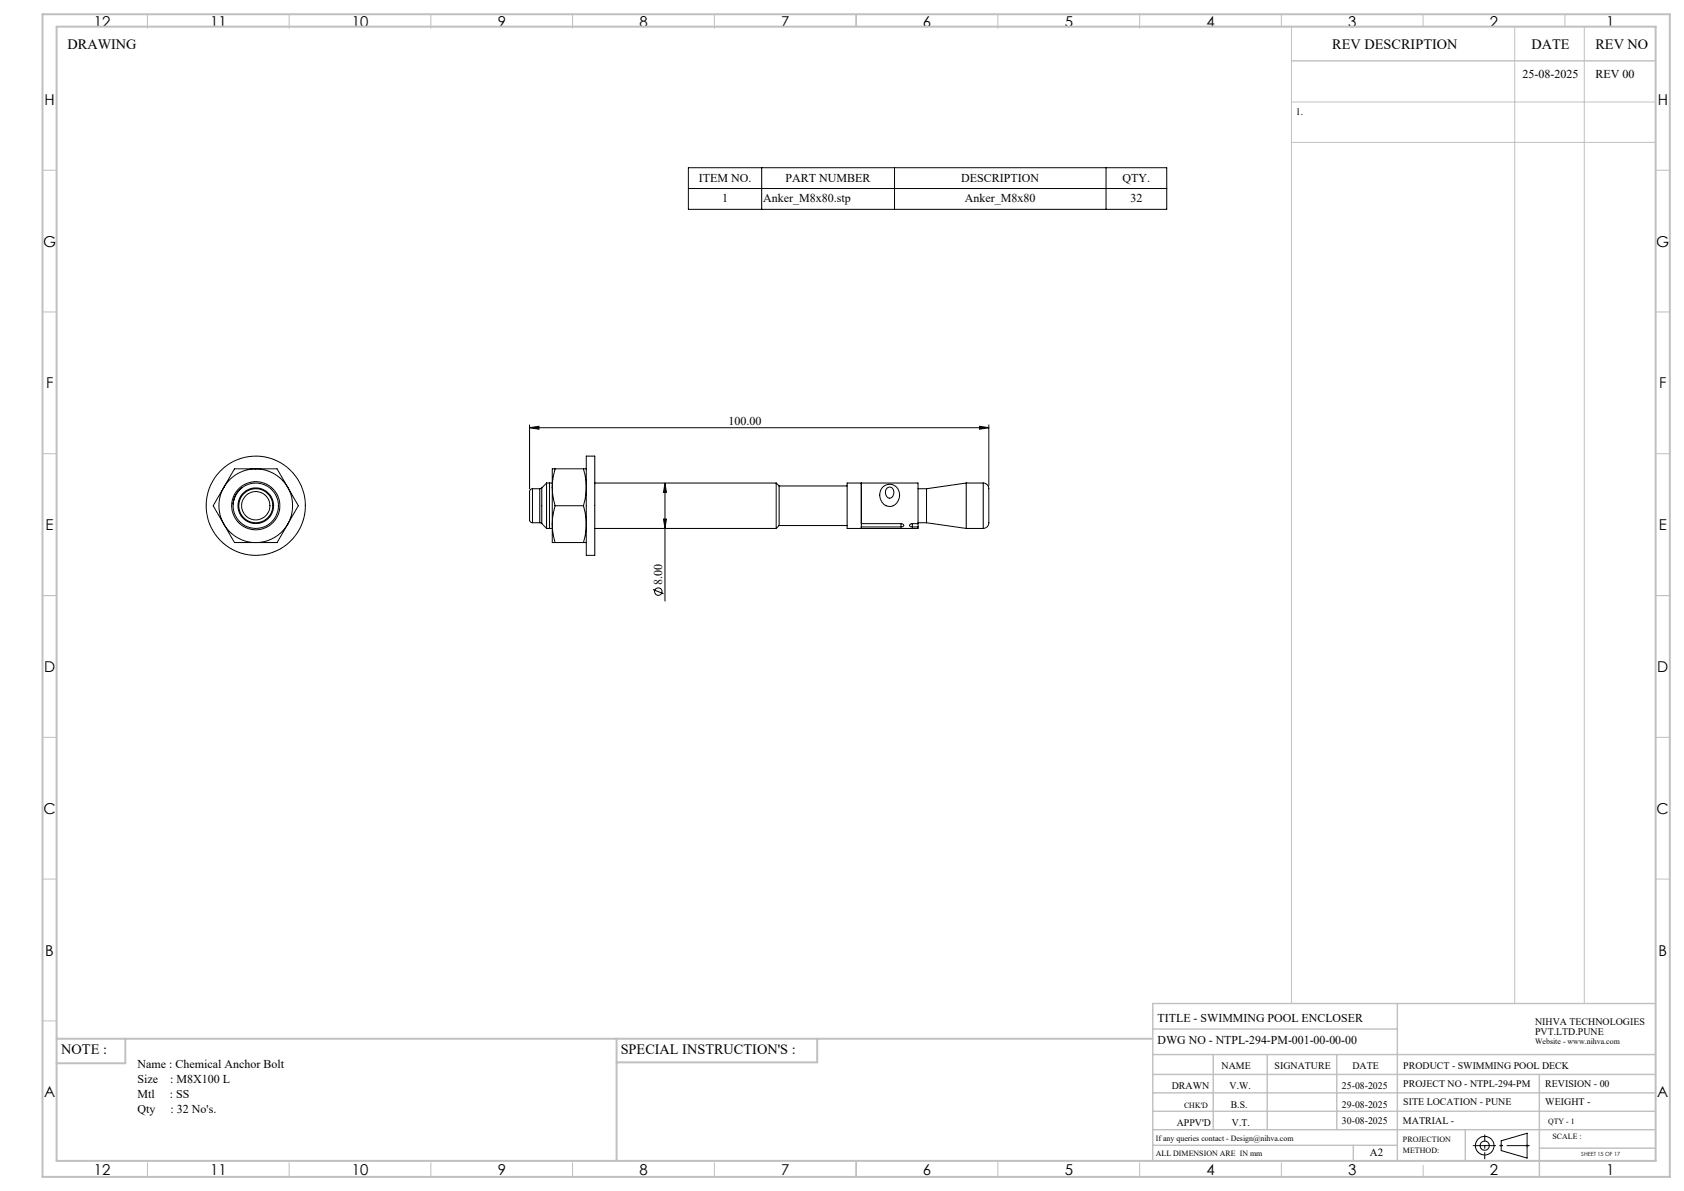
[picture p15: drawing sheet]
<svg xmlns="http://www.w3.org/2000/svg" width="594mm" height="420mm" viewBox="0 0 594 420" stroke-linecap="round" stroke-linejoin="round" font-family="sans-serif">
<defs><g id="words">
<g font-size="5.3">
<text x="33.1" y="9.5">12</text>
<text x="74.1" y="9.5">11</text>
<text x="124.1" y="9.5">10</text>
<text x="175.6" y="9.5">9</text>
<text x="225.6" y="9.5">8</text>
<text x="275.6" y="9.5">7</text>
<text x="325.6" y="9.5">6</text>
<text x="375.6" y="9.5">5</text>
<text x="425.6" y="9.5">4</text>
<text x="475.6" y="9.5">3</text>
<text x="525.6" y="9.5">2</text>
<text x="566.6" y="9.5">1</text>
<text x="15.7" y="37">H</text>
<text x="584.7" y="37">H</text>
<text x="15.2" y="87">G</text>
<text x="584.2" y="87">G</text>
<text x="16.2" y="137">F</text>
<text x="585.2" y="137">F</text>
<text x="16.1" y="187">E</text>
<text x="585.1" y="187">E</text>
<text x="15.5" y="237">D</text>
<text x="584.5" y="237">D</text>
<text x="15.4" y="287">C</text>
<text x="584.4" y="287">C</text>
<text x="16" y="337.1">B</text>
<text x="585" y="337.1">B</text>
<text x="15.5" y="387">A</text>
<text x="584.5" y="387">A</text>
<text x="33.1" y="414.5">12</text>
<text x="74.1" y="414.5">11</text>
<text x="124.1" y="414.5">10</text>
<text x="175.6" y="414.5">9</text>
<text x="225.6" y="414.5">8</text>
<text x="275.6" y="414.5">7</text>
<text x="325.6" y="414.5">6</text>
<text x="375.6" y="414.5">5</text>
<text x="425.6" y="414.5">4</text>
<text x="475.6" y="414.5">3</text>
<text x="525.6" y="414.5">2</text>
<text x="566.6" y="414.5">1</text>
</g>
<g font-size="5">
<text x="23.8" y="17.2">DRAWING</text>
<text x="470" y="17.4">REV DESCRIPTION</text>
<text x="540.2" y="17.4">DATE</text>
<text x="562.8" y="17.4">REV NO</text>
<text x="21.6" y="371.8">NOTE :</text>
<text x="218.9" y="371.8">SPECIAL INSTRUCTION'S :</text>
</g>
<g font-size="4.2">
<text x="537.1" y="27.6">25-08-2025</text>
<text x="562.8" y="27.6">REV 00</text>
<text x="246.5" y="64.3">ITEM NO.</text>
<text x="277.1" y="64.3">PART NUMBER</text>
<text x="339.1" y="64.3">DESCRIPTION</text>
<text x="396" y="64.3">QTY.</text>
<text x="254.7" y="71.2">1</text>
<text x="269.2" y="71.2">Anker_M8x80.stp</text>
<text x="340.4" y="71.2">Anker_M8x80</text>
<text x="398.8" y="71.2">32</text>
<text x="257" y="149.8">100.00</text>
<text x="233.6" y="206.4" transform="rotate(-90 233.6 206.4)">8.00</text>
<text x="408.3" y="360.3">TITLE - SWIMMING POOL ENCLOSER</text>
<text x="408.3" y="368.2">DWG NO - NTPL-294-PM-001-00-00-00</text>
<text x="48.5" y="376.7">Name : Chemical Anchor Bolt</text>
<text x="48.5" y="381.9">Size</text>
<text x="60" y="381.9">: M8X100 L</text>
<text x="48.5" y="387.2">Mtl</text>
<text x="59.9" y="387.2">: SS</text>
<text x="48.5" y="392.4">Qty</text>
<text x="60.2" y="392.4">: 32 No's.</text>
</g>
<text font-size="3.9" x="483.2" y="407.7">A2</text>
<g font-size="3.5">
<text x="457" y="40.6">1.</text>
<text x="541.5" y="361.3">NIHVA TECHNOLOGIES</text>
<text x="541.5" y="364.9">PVT.LTD.PUNE</text>
<text x="430.9" y="377">NAME</text>
<text x="449.6" y="377">SIGNATURE</text>
<text x="477" y="377">DATE</text>
<text x="495" y="377">PRODUCT - SWIMMING POOL DECK</text>
<text x="495" y="383.3">PROJECT NO - NTPL-294-PM</text>
<text x="545.1" y="383.3">REVISION - 00</text>
<text x="413.3" y="384.1">DRAWN</text>
<text x="433.7" y="384.1">V.W.</text>
<text x="473.4" y="384.1">25-08-2025</text>
<text x="495" y="389.8">SITE LOCATION - PUNE</text>
<text x="545.1" y="389.8">WEIGHT -</text>
<text x="434.1" y="390.6">B.S.</text>
<text x="473.4" y="390.6">29-08-2025</text>
<text x="415.1" y="396.9">APPV'D</text>
<text x="434.6" y="396.9">V.T.</text>
<text x="473.4" y="396.5">30-08-2025</text>
<text x="494.8" y="396.5">MATRIAL -</text>
</g>
<g font-size="2.8">
<text x="541.5" y="368.3">Website - www.nihva.com</text>
<text x="417.6" y="390.6">CHK'D</text>
<text x="546.1" y="396.5">QTY - 1</text>
<text x="547.6" y="401.7">SCALE :</text>
<text x="407.7" y="402.2">If any queries contact - Design@nihva.com</text>
<text x="407.7" y="407.7">ALL DIMENSION ARE IN mm</text>
<text x="494.8" y="402.7">PROJECTION</text>
<text x="494.8" y="406.5">METHOD:</text>
</g>
<text font-size="2" x="557.8" y="407.8">SHEET 15 OF 17</text>
</g></defs>
<g fill="none" stroke="#000" stroke-width=".35">
<path d="M242.8 59.1h168.8v14.7h-168.8zM268.7 59.1v14.7M315.5 59.1v14.7M390.1 59.1v14.7M242.8 66.5h168.8M186.8 150.8l3.3-.5v1.1zM186.8 149.8v22.5M186.8 150.8h162M345.5 150.3l3.3 .5-3.3 .6zM348.8 149.8v21.6M79 171.9a13 13 0 0 0 0 12.9M79 171.9l-3.8 6.4 3.8 6.5"/>
<path d="M85.3 172.1a7.8 7.8 0 0 0-3.1 5.6l.1-.3M90.2 165.3a13 13 0 0 0-11.2 6.6M90.2 165.3h-7.5l-3.7 6.6M90.2 165.3h7.5l3.8 6.6M90.2 165.3a13 13 0 0 1 11.3 6.6M101.5 171.9a13.2 13.2 0 0 1 0 12.9M101.5 171.9l3.7 6.4-3.7 6.5M187.8 172.3a1.38 1.38 0 0 0-1 2.1v9a1.02 1.02 0 0 0 1 .9M187.8 172.3v12M187.8 172.3h2.6M190.4 172.3v12M191.1 172.1l-.7 .2"/>
<path d="M191.1 172.1v12.5M192.8 170.3v16.1M192.8 170.3h2M192.8 170.3l-1.7 1.8M193.8 170.3v16.1M194.8 171.9v12.9M194.8 171.9l.1 2.1 .9 4.3M195.8 178.3l-.9 4.4-.1 2.1M195.8 165.3l-.9 4.4-.1 2.2M195.8 165.3h-1v6.6M195.8 178.3h10M195.8 165.3h10"/>
<path d="M205.8 178.3a21.8 21.8 0 0 1 0 13M205.8 165.3a21.9 21.9 0 0 1 0 13M205.8 165.3h1M206.8 160.8h3v35h-3zM209.8 170.3h64M234.6 170.3l.5 3.4h-1.1zM234.6 170.3v41.7M273.8 170.3v16.1M273.8 170.3l1 1.1M274.8 171.4v13.9M274.8 171.4h24M312.6 178.3a3.5 3.5 0 0 0 4.7-3.7 3.6 3.6 0 0 0-4.3-3.7 3.6 3.6 0 0 0-2.4 5.1l.6 1.3 1.4 1"/>
<path d="M312.9 172.1a1.61 1.61 0 0 1 2 .1 1.61 1.61 0 0 1 .3 2.1 1.41 1.41 0 0 1-1.4 1.4 1.41 1.41 0 0 1-1.4-1.4 2.19 2.19 0 0 1 .5-2.2zM323.8 172.3h3M326.8 172.3v12M340.8 170.3v16.1M340.8 170.3h6M340.8 170.3l-14 2M346.8 170.3a2.43 2.43 0 0 1 2 3.3v3.5a31.9 31.9 0 0 1-.3 8.4l-.6 .5-1.1 .4M346.8 170.3v16.1M79 184.8a12.9 12.9 0 0 0 11.2 6.5M79 184.8l3.7 6.5h7.5M101.5 184.8a12.9 12.9 0 0 1-11.3 6.5M101.5 184.8l-3.8 6.5h-7.5"/>
<path d="M187.8 184.3h2.6M190.4 184.3l.7 .3M191.1 184.6l1.7 1.8M192.8 186.4h2M194.8 184.8l.1 2.2 .9 4.3M194.8 184.8v6.5h1M195.8 191.3h10M205.8 191.3h1M209.8 186.4h64M234 183h1.1l-.5 3.4zM274.8 185.3l-1 1.1M274.8 185.3h24"/>
<path d="M317.8 184.7h-14v-14.4v16.1v-.6h14M317.8 184.7a.67 .67 0 0 1 1 .5 .67 .67 0 0 1-1 .6M317.8 184.7v1.1M321.8 184.7a.67 .67 0 0 0-1 .5 .67 .67 0 0 0 1 .6M321.8 185.8h2M321.8 184.7h2M321.8 184.7v1.1M323.8 184.7v-14.4h-25v16.1h25v-.6M323.8 184.3h3M323.8 184.7v1.1M326.8 184.3l14 2.1M340.8 186.4h6"/>
<path d="M230.3 207.9l3.8 1.5M529.5 402.3l9.2-2.7v8.8l-9.2-2.7z"/>
<circle cx="90.2" cy="178.3" r="6"/>
<circle cx="90.2" cy="178.3" r="17.5"/>
<circle cx="90.2" cy="178.3" r="8"/>
<circle cx="90.2" cy="178.4" r="5"/>
<circle cx="90.2" cy="178.3" r="8.5"/>
<circle cx="90.2" cy="178.3" r="6.3"/>
<circle cx="232.2" cy="208.6" r="1.31"/>
<circle cx="523.7" cy="404" r="1.62"/>
<circle cx="523.7" cy="404" r="3.3"/>
</g>
<g fill="none" stroke="#c0c0c0" stroke-width=".35">
<path d="M52 5v5M102 5v5M152 5v5M202 5v5M252 5v5M302 5v4.4M352 5v5M402 5v5M452 5v4.4M455.5 9.4v344.5M502 5v4.4M534.3 9.4v344.5"/>
<path d="M552 5v4.4M558.8 9.4v344.5M455.5 36h128.5M455.5 50.2h128.5M15 60h5M584 60h5M15 110h5M584 110h5M15 160h5M584 160h5M15 210h5M584 210h5"/>
<path d="M15 260h5M584 260h5M15 310h5M584 310h5M15 360h5M52 410v5M102 410v5M152 410v5M202 410v5M252 410v5M302 409.4v5.6M352 409.4v5.6"/>
<path d="M402 410v5M452 410v5M502 410.9v4.1M529 404h1M529.2 403.7l.7 .7M529.5 403.5v1M529.9 403.7l-.7 .7M538.1 404h1.1M538.3 403.7l.7 .7M538.7 403.5v1M539 403.7l-.7 .7"/>
</g>
<path d="M519.5 404h20.1" fill="none" stroke="#000" stroke-width=".35" stroke-dasharray="15.2 1.3 1.3 1.3" stroke-dashoffset="7.1" stroke-linecap="butt"/>
<path d="M523.7 408.8v-8.7" fill="none" stroke="#000" stroke-width=".35" stroke-dasharray="15.2 1.3 1.3 1.3" stroke-dashoffset="12.8" stroke-linecap="butt"/>
<g fill="none" stroke="#c0c0c0" stroke-width=".5">
<path d="M455.5 21.5h128.5M492.9 353.9v55.5M584 353.9h-177.4v55.5M406.6 371.9h177.4M406.6 378.9h177.4M406.6 362.9h86.3M428 371.9v26.5M447 371.9v26.5M471.5 371.9v26.5M543 378.9v36.1M406.6 391.9h177.4M406.6 385.4h177.4"/>
<path d="M406.6 398.4h177.4M516.9 398.4v11M406.6 403.9h86.3M477.3 403.9v5.5M543 404.9h41"/>
</g>
<path d="M15 5h574v410h-574zM20 9.4h564v400h-564zM20 366.3h386.6M44.2 366.3v8.6h-24.2M217.5 366.3v43.1M288.3 366.3v8.3h-70.8" fill="none" stroke="#c0c0c0" stroke-width=".7"/>
<g fill="#000">
<path d="M186.8 150.8l3.3-.5v1.1zM345.5 150.3l3.3 .5-3.3 .6z"/>
<path d="M234.6 170.3l.5 3.4h-1.1zM234 183h1.1l-.5 3.4z"/>
</g>
<use href="#words"/>
</svg>
